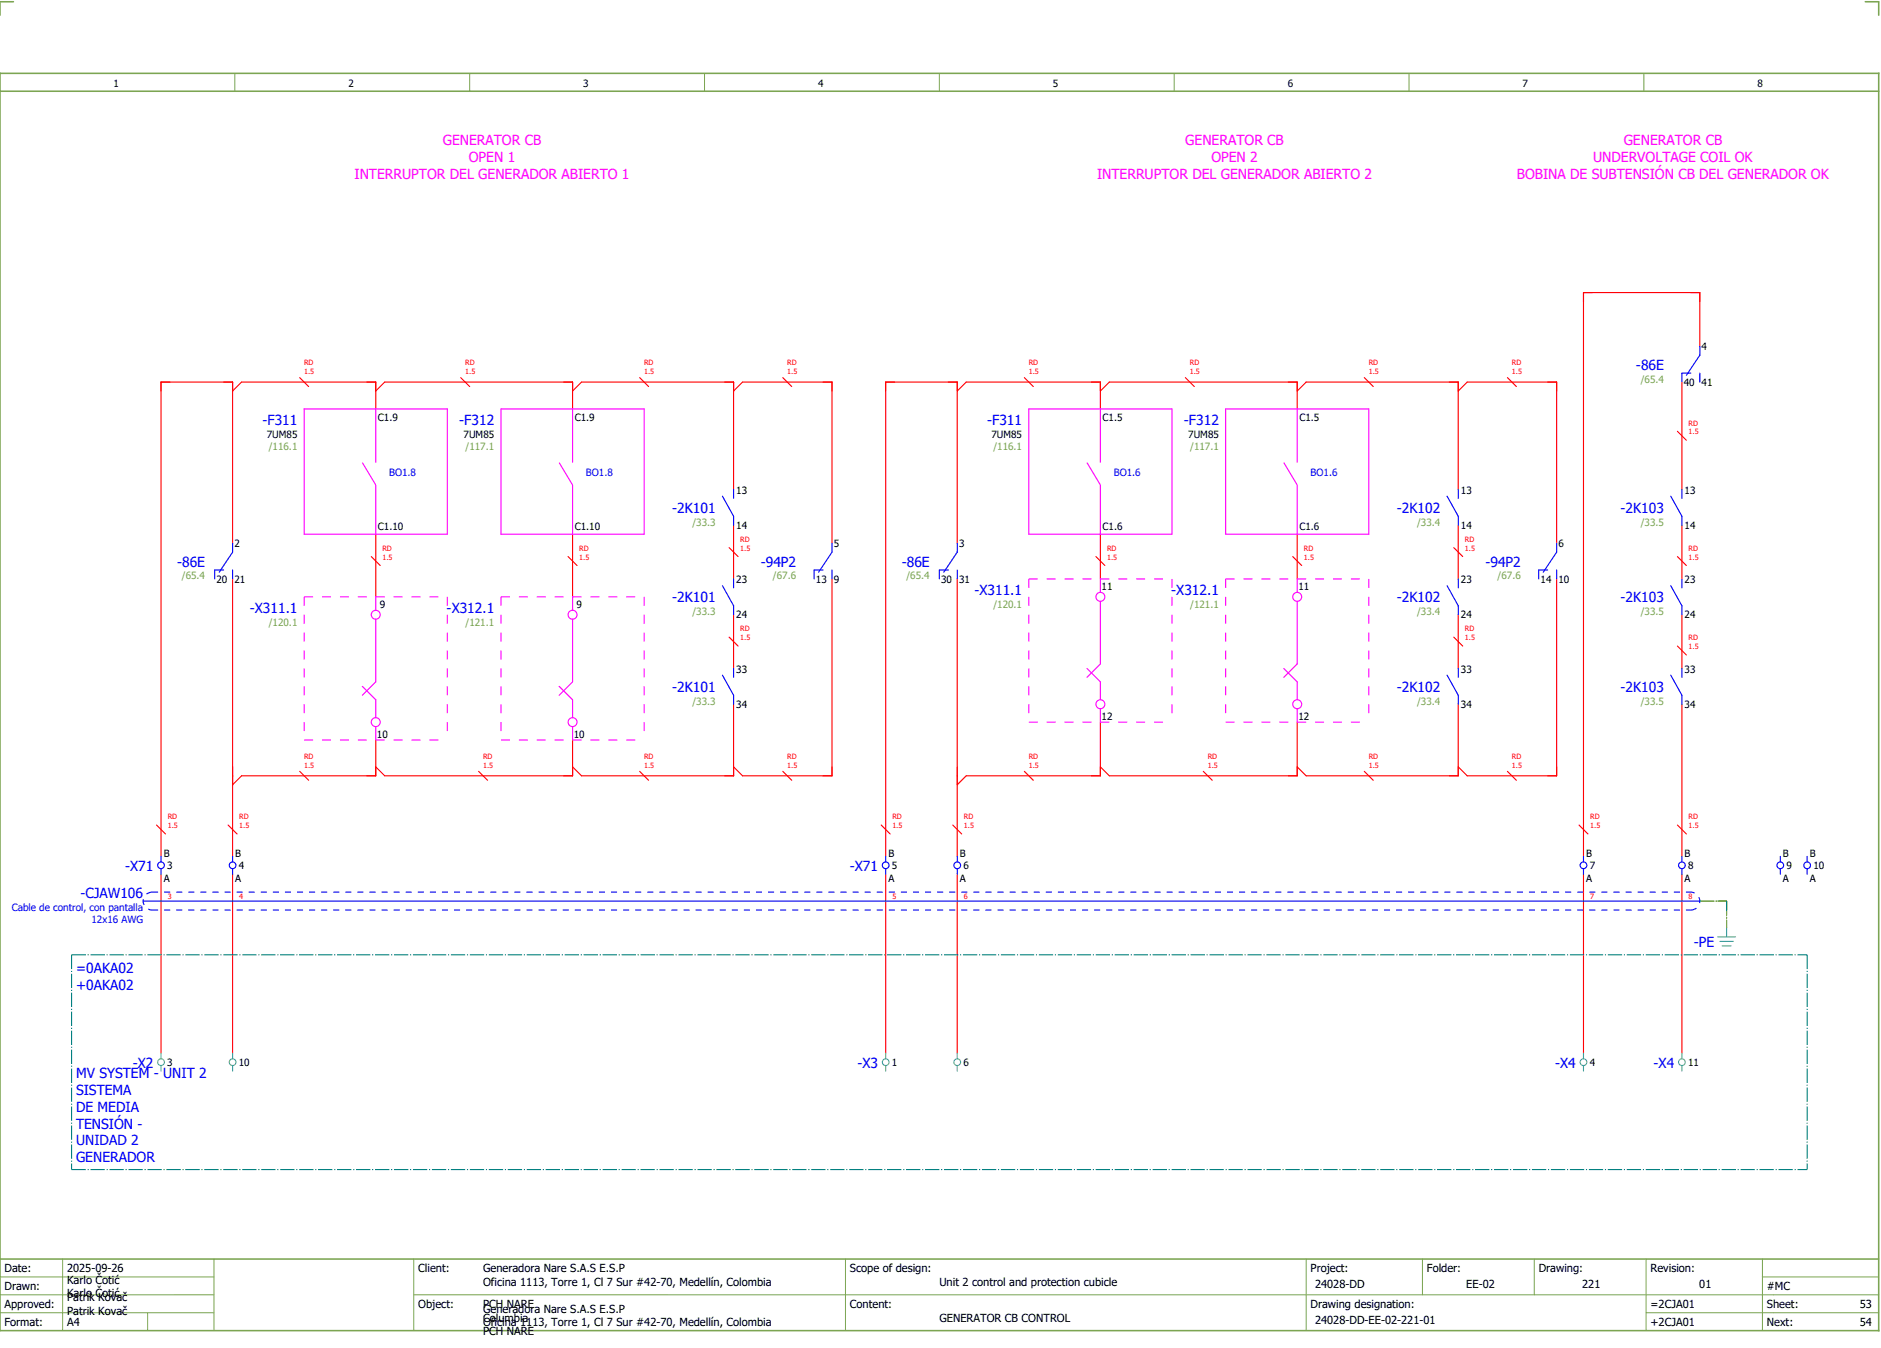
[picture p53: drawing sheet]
<svg xmlns="http://www.w3.org/2000/svg" width="421mm" height="301mm" viewBox="0 0 421 301" stroke-linecap="round" stroke-linejoin="round" font-family="sans-serif">
<defs><g id="words">
<g font-size="3.1" fill="#f0f">
<text x="99" y="32.5">GENERATOR CB</text>
<text x="265" y="32.5">GENERATOR CB</text>
<text x="363" y="32.5">GENERATOR CB</text>
<text x="79.3" y="40">INTERRUPTOR DEL GENERADOR ABIERTO 1</text>
<text x="104.8" y="36.3">OPEN 1</text>
<text x="245.3" y="40">INTERRUPTOR DEL GENERADOR ABIERTO 2</text>
<text x="270.8" y="36.3">OPEN 2</text>
<text x="339.1" y="40">BOBINA DE SUBTENSIÓN CB DEL GENERADOR OK</text>
<text x="356.1" y="36.3">UNDERVOLTAGE COIL OK</text>
</g>
<g font-size="3.1" fill="#00f">
<text x="365.7" y="82.6">-86E</text>
<text x="58.7" y="95">-F311</text>
<text x="102.7" y="95">-F312</text>
<text x="220.7" y="95">-F311</text>
<text x="264.7" y="95">-F312</text>
<text x="150.3" y="114.6">-2K101</text>
<text x="312.3" y="114.6">-2K102</text>
<text x="362.3" y="114.6">-2K103</text>
<text x="39.6" y="126.6">-86E</text>
<text x="170.1" y="126.6">-94P2</text>
<text x="201.6" y="126.6">-86E</text>
<text x="332.1" y="126.6">-94P2</text>
<text x="55.8" y="137">-X311.1</text>
<text x="99.8" y="137">-X312.1</text>
<text x="150.3" y="134.6">-2K101</text>
<text x="217.8" y="133">-X311.1</text>
<text x="261.8" y="133">-X312.1</text>
<text x="312.3" y="134.6">-2K102</text>
<text x="362.3" y="134.6">-2K103</text>
<text x="150.3" y="154.6">-2K101</text>
<text x="312.3" y="154.6">-2K102</text>
<text x="362.3" y="154.6">-2K103</text>
<text x="28" y="194.6">-X71</text>
<text x="190" y="194.6">-X71</text>
<text x="18" y="200.8">-CJAW106</text>
<text x="378.7" y="211.7">-PE</text>
<text x="17" y="217.5">=0AKA02</text>
<text x="17" y="221.3">+0AKA02</text>
<text x="29.7" y="238.6">-X2</text>
<text x="191.7" y="238.6">-X3</text>
<text x="347.7" y="238.6">-X4</text>
<text x="369.7" y="238.6">-X4</text>
<text x="17" y="241">MV SYSTEM - UNIT 2</text>
<text x="17" y="244.8">SISTEMA</text>
<text x="17" y="248.5">DE MEDIA</text>
<text x="17" y="252.3">TENSIÓN -</text>
<text x="17" y="256">UNIDAD 2</text>
<text x="17" y="259.8">GENERADOR</text>
</g>
<g font-size="2.5">
<text x="1" y="284.4">Date:</text>
<text x="15" y="286.9">Karlo Čotić</text>
<text x="15" y="284.4">2025-09-26</text>
<text x="93.5" y="284.4">Client:</text>
<text x="108" y="284.4">Generadora Nare S.A.S E.S.P</text>
<text x="108" y="287.4">Oficina 1113, Torre 1, Cl 7 Sur #42-70, Medellín, Colombia</text>
<text x="190" y="284.4">Scope of design:</text>
<text x="210" y="287.4">Unit 2 control and protection cubicle</text>
<text x="293" y="284.4">Project:</text>
<text x="294" y="287.9">24028-DD</text>
<text x="319" y="284.4">Folder:</text>
<text x="327.8" y="287.9">EE-02</text>
<text x="344" y="284.4">Drawing:</text>
<text x="353.7" y="287.9">221</text>
<text x="369" y="284.4">Revision:</text>
<text x="379.9" y="287.9">01</text>
<text x="1" y="288.4">Drawn:</text>
<text x="1" y="292.4">Approved:</text>
<text x="15" y="289.9">Karlo Čotić</text>
<text x="15" y="290.9">Patrik Kovač</text>
<text x="15" y="293.9">Patrik Kovač</text>
<text x="93.5" y="292.4">Object:</text>
<text x="108" y="293.4">Generadora Nare S.A.S E.S.P</text>
<text x="108" y="292.4">PCH NARE</text>
<text x="190" y="292.4">Content:</text>
<text x="293" y="292.4">Drawing designation:</text>
<text x="369" y="292.4">=2CJA01</text>
<text x="395" y="292.4">Sheet:</text>
<text x="395" y="288.4">#MC</text>
<text x="415.8" y="292.4">53</text>
<text x="1" y="296.4">Format:</text>
<text x="15" y="296.4">A4</text>
<text x="108" y="296.4">Oficina 1113, Torre 1, Cl 7 Sur #42-70, Medellín, Colombia</text>
<text x="108" y="295.4">Columbia</text>
<text x="108" y="298.4">PCH NARE</text>
<text x="210" y="295.4">GENERATOR CB CONTROL</text>
<text x="294" y="295.9">24028-DD-EE-02-221-01</text>
<text x="369" y="296.4">+2CJA01</text>
<text x="395" y="296.4">Next:</text>
<text x="415.8" y="296.4">54</text>
</g>
<g font-size="2.2">
<text x="25.4" y="19.4">1</text>
<text x="77.9" y="19.4">2</text>
<text x="130.4" y="19.4">3</text>
<text x="182.9" y="19.4">4</text>
<text x="235.4" y="19.4">5</text>
<text x="287.9" y="19.4">6</text>
<text x="340.4" y="19.4">7</text>
<text x="392.9" y="19.4">8</text>
<text x="380.4" y="78.3">4</text>
<text x="376.4" y="86.2">40</text>
<text x="380.4" y="86.2">41</text>
<text x="84.5" y="94.1">C1.9</text>
<text x="128.5" y="94.1">C1.9</text>
<text x="246.5" y="94.1">C1.5</text>
<text x="290.5" y="94.1">C1.5</text>
<text x="59.6" y="97.9">7UM85</text>
<text x="103.6" y="97.9">7UM85</text>
<text x="221.6" y="97.9">7UM85</text>
<text x="265.6" y="97.9">7UM85</text>
<text x="164.6" y="110.3">13</text>
<text x="326.6" y="110.3">13</text>
<text x="376.6" y="110.3">13</text>
<text x="84.5" y="118.4">C1.10</text>
<text x="128.5" y="118.4">C1.10</text>
<text x="164.6" y="118.2">14</text>
<text x="246.5" y="118.4">C1.6</text>
<text x="290.5" y="118.4">C1.6</text>
<text x="326.6" y="118.2">14</text>
<text x="376.6" y="118.2">14</text>
<text x="52.4" y="122.3">2</text>
<text x="186.4" y="122.3">5</text>
<text x="214.4" y="122.3">3</text>
<text x="348.4" y="122.3">6</text>
<text x="48.4" y="130.2">20</text>
<text x="52.4" y="130.2">21</text>
<text x="164.6" y="130.3">23</text>
<text x="182.4" y="130.2">13</text>
<text x="186.4" y="130.2">9</text>
<text x="210.4" y="130.2">30</text>
<text x="214.4" y="130.2">31</text>
<text x="246.3" y="131.9">11</text>
<text x="290.3" y="131.9">11</text>
<text x="326.6" y="130.3">23</text>
<text x="344.4" y="130.2">14</text>
<text x="348.4" y="130.2">10</text>
<text x="376.6" y="130.3">23</text>
<text x="84.9" y="135.9">9</text>
<text x="128.9" y="135.9">9</text>
<text x="164.6" y="138.2">24</text>
<text x="326.6" y="138.2">24</text>
<text x="376.6" y="138.2">24</text>
<text x="164.6" y="150.3">33</text>
<text x="326.6" y="150.3">33</text>
<text x="376.6" y="150.3">33</text>
<text x="164.6" y="158.2">34</text>
<text x="246.3" y="160.9">12</text>
<text x="290.3" y="160.9">12</text>
<text x="326.6" y="158.2">34</text>
<text x="376.6" y="158.2">34</text>
<text x="84.3" y="164.9">10</text>
<text x="128.3" y="164.9">10</text>
<text x="36.6" y="191.5">B</text>
<text x="52.6" y="191.5">B</text>
<text x="198.6" y="191.5">B</text>
<text x="214.6" y="191.5">B</text>
<text x="354.6" y="191.5">B</text>
<text x="376.6" y="191.5">B</text>
<text x="398.6" y="191.5">B</text>
<text x="404.6" y="191.5">B</text>
<text x="36.6" y="197">A</text>
<text x="37.4" y="194.3">3</text>
<text x="52.6" y="197">A</text>
<text x="53.4" y="194.3">4</text>
<text x="198.6" y="197">A</text>
<text x="199.4" y="194.3">5</text>
<text x="214.6" y="197">A</text>
<text x="215.4" y="194.3">6</text>
<text x="354.6" y="197">A</text>
<text x="355.4" y="194.3">7</text>
<text x="376.6" y="197">A</text>
<text x="377.4" y="194.3">8</text>
<text x="398.6" y="197">A</text>
<text x="399.4" y="194.3">9</text>
<text x="404.6" y="197">A</text>
<text x="405.4" y="194.3">10</text>
<text x="37.4" y="238.3">3</text>
<text x="53.4" y="238.3">10</text>
<text x="199.4" y="238.3">1</text>
<text x="215.4" y="238.3">6</text>
<text x="355.4" y="238.3">4</text>
<text x="377.4" y="238.3">11</text>
</g>
<g font-size="2.2" fill="#7ca552">
<text x="366.8" y="85.5">/65.4</text>
<text x="60.1" y="100.6">/116.1</text>
<text x="104.1" y="100.6">/117.1</text>
<text x="222.1" y="100.6">/116.1</text>
<text x="266.1" y="100.6">/117.1</text>
<text x="154.8" y="117.5">/33.3</text>
<text x="316.8" y="117.5">/33.4</text>
<text x="366.8" y="117.5">/33.5</text>
<text x="40.7" y="129.5">/65.4</text>
<text x="172.8" y="129.5">/67.6</text>
<text x="202.7" y="129.5">/65.4</text>
<text x="334.8" y="129.5">/67.6</text>
<text x="154.8" y="137.5">/33.3</text>
<text x="222.1" y="135.9">/120.1</text>
<text x="266.1" y="135.9">/121.1</text>
<text x="316.8" y="137.5">/33.4</text>
<text x="366.8" y="137.5">/33.5</text>
<text x="60.1" y="139.9">/120.1</text>
<text x="104.1" y="139.9">/121.1</text>
<text x="154.8" y="157.5">/33.3</text>
<text x="316.8" y="157.5">/33.4</text>
<text x="366.8" y="157.5">/33.5</text>
</g>
<g font-size="2.2" fill="#00f">
<text x="87" y="106.3">BO1.8</text>
<text x="131" y="106.3">BO1.8</text>
<text x="249" y="106.3">BO1.6</text>
<text x="293" y="106.3">BO1.6</text>
<text x="2.6" y="203.6">Cable de control, con pantalla</text>
<text x="20.5" y="206.3">12x16 AWG</text>
</g>
<g font-size="1.6" fill="#f00">
<text x="68" y="83.6">1.5</text>
<text x="68" y="81.6">RD</text>
<text x="104" y="83.6">1.5</text>
<text x="104" y="81.6">RD</text>
<text x="144" y="83.6">1.5</text>
<text x="144" y="81.6">RD</text>
<text x="176" y="83.6">1.5</text>
<text x="176" y="81.6">RD</text>
<text x="230" y="83.6">1.5</text>
<text x="230" y="81.6">RD</text>
<text x="266" y="83.6">1.5</text>
<text x="266" y="81.6">RD</text>
<text x="306" y="83.6">1.5</text>
<text x="306" y="81.6">RD</text>
<text x="338" y="83.6">1.5</text>
<text x="338" y="81.6">RD</text>
<text x="377.5" y="95.1">RD</text>
<text x="377.5" y="97.1">1.5</text>
<text x="85.5" y="125.1">1.5</text>
<text x="85.5" y="123.1">RD</text>
<text x="129.5" y="125.1">1.5</text>
<text x="129.5" y="123.1">RD</text>
<text x="165.5" y="123.1">1.5</text>
<text x="165.5" y="121.1">RD</text>
<text x="247.5" y="125.1">1.5</text>
<text x="247.5" y="123.1">RD</text>
<text x="291.5" y="125.1">1.5</text>
<text x="291.5" y="123.1">RD</text>
<text x="327.5" y="123.1">1.5</text>
<text x="327.5" y="121.1">RD</text>
<text x="377.5" y="125.1">1.5</text>
<text x="377.5" y="123.1">RD</text>
<text x="165.5" y="143.1">1.5</text>
<text x="165.5" y="141.1">RD</text>
<text x="327.5" y="143.1">1.5</text>
<text x="327.5" y="141.1">RD</text>
<text x="377.5" y="143.1">RD</text>
<text x="377.5" y="145.1">1.5</text>
<text x="68" y="171.6">1.5</text>
<text x="68" y="169.6">RD</text>
<text x="108" y="171.6">1.5</text>
<text x="108" y="169.6">RD</text>
<text x="144" y="171.6">1.5</text>
<text x="144" y="169.6">RD</text>
<text x="176" y="171.6">1.5</text>
<text x="176" y="169.6">RD</text>
<text x="230" y="171.6">1.5</text>
<text x="230" y="169.6">RD</text>
<text x="270" y="171.6">1.5</text>
<text x="270" y="169.6">RD</text>
<text x="306" y="171.6">1.5</text>
<text x="306" y="169.6">RD</text>
<text x="338" y="171.6">1.5</text>
<text x="338" y="169.6">RD</text>
<text x="37.5" y="185.1">1.5</text>
<text x="37.5" y="183.1">RD</text>
<text x="53.5" y="185.1">1.5</text>
<text x="53.5" y="183.1">RD</text>
<text x="199.5" y="185.1">1.5</text>
<text x="199.5" y="183.1">RD</text>
<text x="215.5" y="185.1">1.5</text>
<text x="215.5" y="183.1">RD</text>
<text x="355.5" y="185.1">1.5</text>
<text x="355.5" y="183.1">RD</text>
<text x="377.5" y="185.1">1.5</text>
<text x="377.5" y="183.1">RD</text>
<text x="37.5" y="200.9">3</text>
<text x="53.5" y="200.9">4</text>
<text x="199.5" y="200.9">5</text>
<text x="215.5" y="200.9">6</text>
<text x="355.5" y="200.9">7</text>
<text x="377.5" y="200.9">8</text>
</g>
</g></defs>
<path d="M0 16.4h420v281h-420zM3 .4h-3v3M417 .4h3v3M0 20.4h420M0 281.4h420" fill="none" stroke="#7ca552" stroke-width=".35"/>
<g fill="none" stroke="#7ca552" stroke-width=".22">
<path d="M52.5 16.4v4M105 16.4v4M157.5 16.4v4M210 16.4v4M262.5 16.4v4M315 16.4v4M367.5 16.4v4M0 285.4h47.8M0 293.4h47.8M14 281.4v16M33 293.4v4M47.8 281.4v16"/>
<path d="M47.8 289.4h-47.8M92.5 281.4v16M92.5 289.4h327.5M189 281.4v16M292 281.4v15.8M318 281.4v8M343 281.4v8M368 281.4v15.8M368 293.4h52M394 285.4h26M394 281.4v15.8"/>
</g>
<path d="M380 201.4h6M386 201.4v6" fill="none" stroke="#00be00" stroke-width=".25" stroke-dasharray="3.2 .4 .3 .4"/>
<g fill="none" stroke="#f00" stroke-width=".25">
<path d="M380 77.4v-12h-26v126M52 87.4l2-2h30v6M67 84.4l2 2M84 87.4l2-2h42v6M103 84.4l2 2M128 87.4l2-2h34v24M143 84.4l2 2M164 87.4l2-2h20v36M175 84.4l2 2M214 87.4l2-2h30v6M229 84.4l2 2M246 87.4l2-2h42v6"/>
<path d="M265 84.4l2 2M290 87.4l2-2h34v24M305 84.4l2 2M326 87.4l2-2h20v36M337 84.4l2 2M375 96.4l2 2M376 85.4v24M84 119.4v14M128 119.4v14M164 117.4v12M246 119.4v10M290 119.4v10"/>
<path d="M326 117.4v12M376 117.4v12M52 121.4v-36h-16v106M52 129.4v62M83 124.4l2 2M127 124.4l2 2M163 122.4l2 2M164 137.4v12M186 129.4v44h-20l-2-2M214 121.4v-36h-16v106M214 129.4v62M245 124.4l2 2"/>
<path d="M289 124.4l2 2M325 122.4l2 2M326 137.4v12M348 129.4v44h-20l-2-2M375 124.4l2 2M376 137.4v12M163 142.4l2 2M164 157.4v16h-34l-2-2M325 142.4l2 2M326 157.4v16h-34l-2-2M375 144.4l2 2M376 157.4v34"/>
<path d="M67 172.4l2 2M84 165.4v8h-30l-2 2M107 172.4l2 2M128 165.4v8h-42l-2-2M143 172.4l2 2M175 172.4l2 2M229 172.4l2 2M246 161.4v12h-30l-2 2M269 172.4l2 2M290 161.4v12h-42l-2-2M305 172.4l2 2M337 172.4l2 2"/>
<path d="M35 184.4l2 2M36 195.4v40M51 184.4l2 2M52 195.4v40M197 184.4l2 2M198 195.4v40M213 184.4l2 2M214 195.4v40M353 184.4l2 2M354 195.4v40M375 184.4l2 2M376 195.4v40"/>
</g>
<path d="M384 201.4h2M386 201.4v2" fill="none" stroke="#00be00" stroke-width=".25" stroke-dasharray="3.2 .4 .3 .4" stroke-linecap="butt"/>
<g fill="none" stroke="#f0f" stroke-width=".25">
<path d="M68 91.4h32v28h-32zM84 91.4v12M112 91.4h32v28h-32zM128 91.4v12M230 91.4h32v28h-32zM246 91.4v12M274 91.4h32v28h-32zM290 91.4v12M81 103.4l3 5v11M125 103.4l3 5v11M243 103.4l3 5v11M287 103.4l3 5v11"/>
<path d="M84 133.4v3M84 138.4v14l-3 3M128 133.4v3M128 138.4v14l-3 3M246 129.4v3M246 134.4v14l-3 3M290 129.4v3M290 134.4v14l-3 3M81 153.4l3 3v4M125 153.4l3 3v4M243 149.4l3 3v4M246 158.4v3"/>
<path d="M287 149.4l3 3v4M290 158.4v3M84 162.4v3M128 162.4v3"/>
<circle cx="84" cy="137.4" r="1"/>
<circle cx="128" cy="137.4" r="1"/>
<circle cx="246" cy="133.4" r="1"/>
<circle cx="290" cy="133.4" r="1"/>
<circle cx="246" cy="157.4" r="1"/>
<circle cx="290" cy="157.4" r="1"/>
<circle cx="84" cy="161.4" r="1"/>
<circle cx="128" cy="161.4" r="1"/>
</g>
<path d="M16 213.4h388M16 213.4v48M404 213.4v48M16 261.4h388" fill="none" stroke="#007f7f" stroke-width=".25" stroke-dasharray="3.2 .4 .3 .4" stroke-linecap="butt"/>
<g fill="none" stroke="#00f" stroke-width=".25">
<path d="M380 77.4v2l-3 4.5M378 83.4h-2v2M380 83.4v2M161.5 110.9l2.5 4.5v2M164 109.4v2M323.5 110.9l2.5 4.5v2M326 109.4v2M373.5 110.9l2.5 4.5v2M376 109.4v2M50 127.4h-2v2M52 127.4v2M52 121.4v2l-3 4.5"/>
<path d="M161.5 130.9l2.5 4.5v2M164 129.4v2M184 127.4h-2v2M186 127.4v2M186 121.4v2l-3 4.5M212 127.4h-2v2M214 127.4v2M214 121.4v2l-3 4.5M323.5 130.9l2.5 4.5v2M326 129.4v2M346 127.4h-2v2M348 127.4v2"/>
<path d="M348 121.4v2l-3 4.5M373.5 130.9l2.5 4.5v2M376 129.4v2M161.5 150.9l2.5 4.5v2M164 149.4v2M323.5 150.9l2.5 4.5v2M326 149.4v2M373.5 150.9l2.5 4.5v2M376 149.4v2M36 191.4v1.2M36 194.1v1.3M52 191.4v1.2"/>
<path d="M52 194.1v1.3M198 191.4v1.2M198 194.1v1.3M214 191.4v1.2M214 194.1v1.3M354 191.4v1.2M354 194.1v1.3M376 191.4v1.2M376 194.1v1.3M398 191.4v1.2M398 194.1v1.3M404 191.4v1.2"/>
<path d="M404 194.1v1.3M32 201.4h348"/>
<circle cx="36" cy="193.4" r=".75"/>
<circle cx="52" cy="193.4" r=".75"/>
<circle cx="198" cy="193.4" r=".75"/>
<circle cx="214" cy="193.4" r=".75"/>
<circle cx="354" cy="193.4" r=".75"/>
<circle cx="376" cy="193.4" r=".75"/>
<circle cx="398" cy="193.4" r=".75"/>
<circle cx="404" cy="193.4" r=".75"/>
</g>
<path d="M34 199.4h344M34 199.4a2 2 0 0 0-2 2 2 2 0 0 0 2 2M34 203.4h344M378 203.4a2 2 0 0 0 2-2 2 2 0 0 0-2-2" fill="none" stroke="#00f" stroke-width=".25" stroke-dasharray="1.4 1.4" stroke-linecap="butt"/>
<g fill="none" stroke="#52a5a5" stroke-width=".25">
<path d="M384 209.4h4M384.5 210.4h3M385 211.4h2M386 207.4v2M36 235.4v1.2M36 238.1v1.3M52 235.4v1.2M52 238.1v1.3M198 235.4v1.2M198 238.1v1.3M214 235.4v1.2M214 238.1v1.3"/>
<path d="M354 235.4v1.2M354 238.1v1.3M376 235.4v1.2M376 238.1v1.3"/>
<circle cx="36" cy="237.4" r=".75"/>
<circle cx="52" cy="237.4" r=".75"/>
<circle cx="198" cy="237.4" r=".75"/>
<circle cx="214" cy="237.4" r=".75"/>
<circle cx="354" cy="237.4" r=".75"/>
<circle cx="376" cy="237.4" r=".75"/>
</g>
<g fill="none" stroke="#f0f" stroke-width=".25" stroke-dasharray="2 2" stroke-linecap="butt">
<path d="M68 133.4h32M68 133.4v32M100 133.4v32M112 133.4h32M112 133.4v32M144 133.4v32M230 129.4h32M230 129.4v32M262 129.4v32M274 129.4h32M274 129.4v32M306 129.4v32"/>
<path d="M68 165.4h32M112 165.4h32M230 161.4h32M274 161.4h32"/>
</g>
<use href="#words"/>
</svg>
